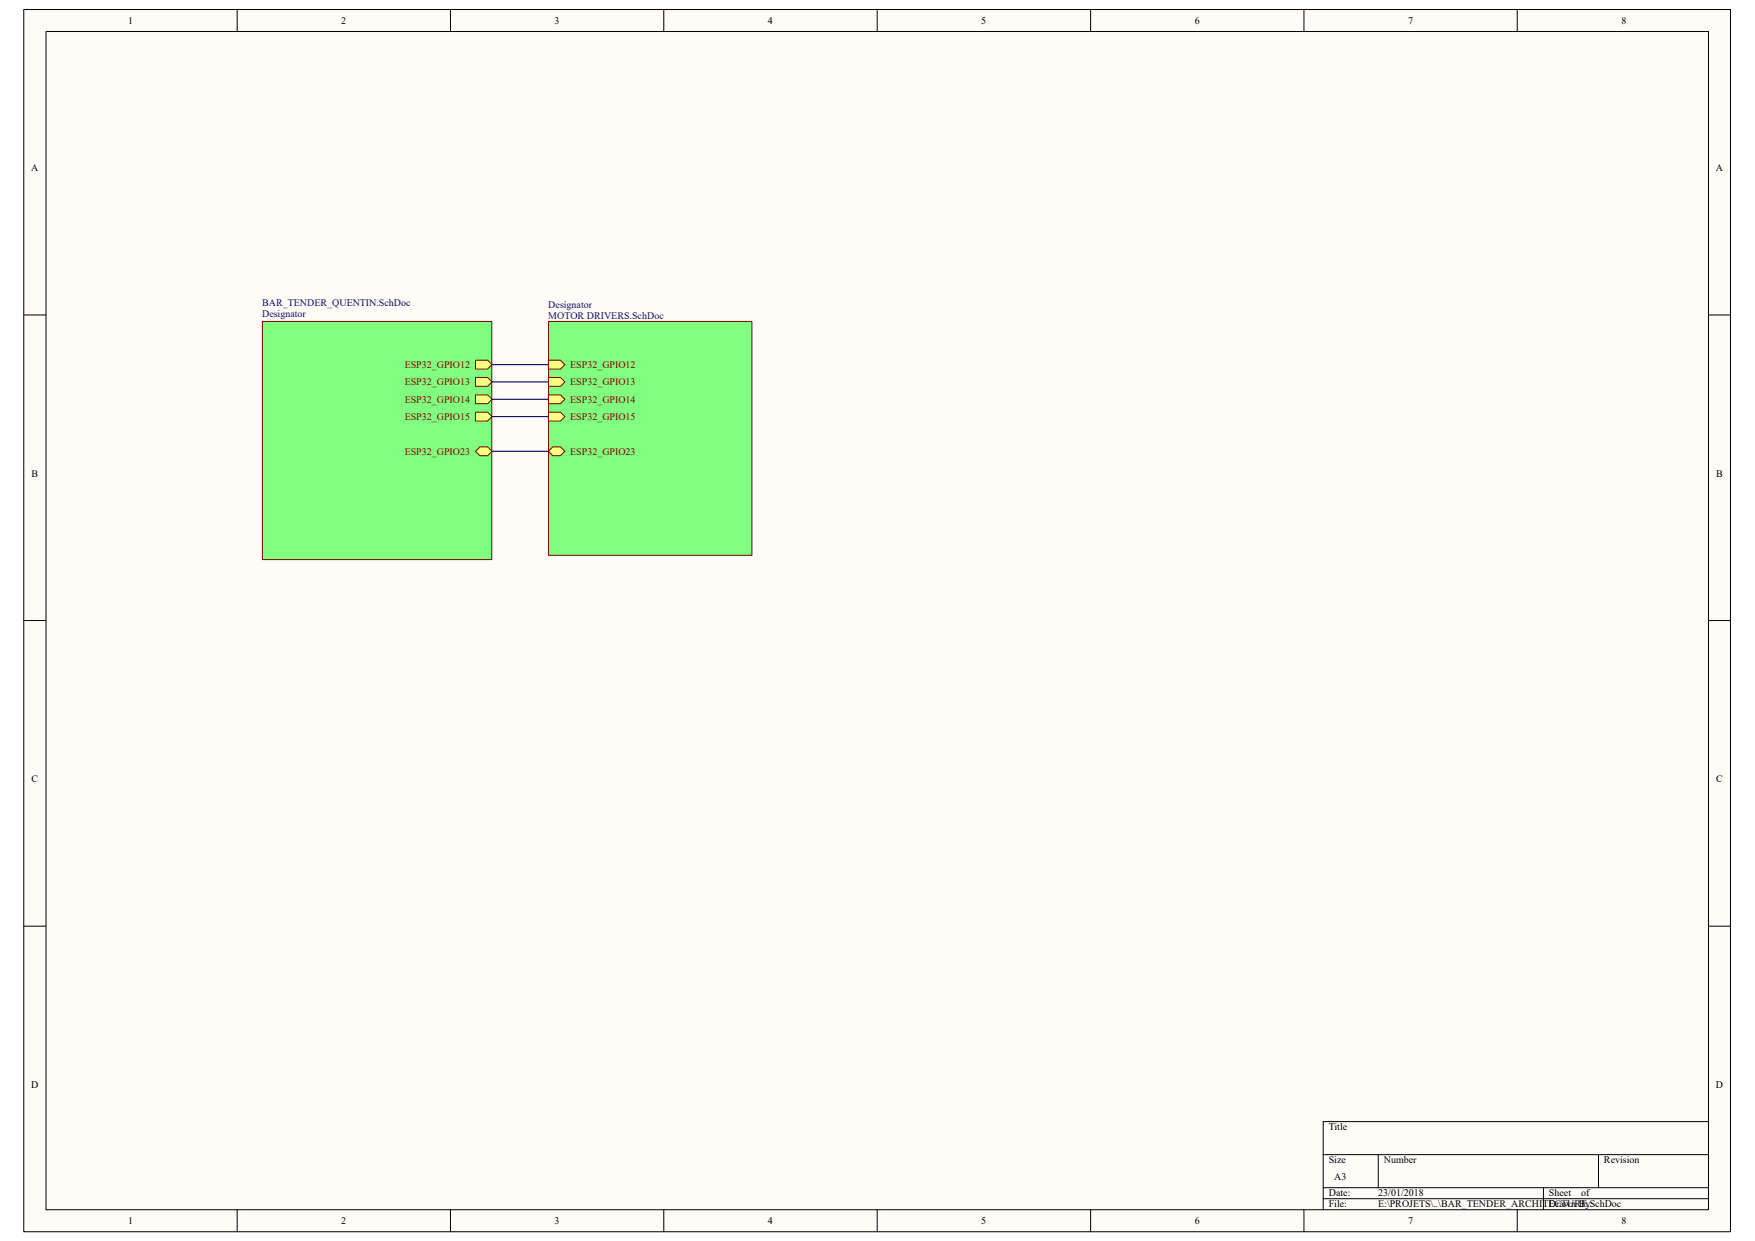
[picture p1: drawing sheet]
<svg xmlns="http://www.w3.org/2000/svg" width="297mm" height="210mm" viewBox="0 0 297 210" stroke-linecap="round" stroke-linejoin="round" font-family="sans-serif">
<defs><g id="words">
<g font-size="1.7">
<text x="21.7" y="4">1</text>
<text x="57.7" y="4">2</text>
<text x="93.9" y="4">3</text>
<text x="130" y="4">4</text>
<text x="166.1" y="4">5</text>
<text x="202.2" y="4">6</text>
<text x="238.3" y="4">7</text>
<text x="274.4" y="4">8</text>
<text x="5.3" y="29">A</text>
<text x="290.4" y="29">A</text>
<text x="5.3" y="80.6">B</text>
<text x="290.4" y="80.6">B</text>
<text x="5.3" y="132.4">C</text>
<text x="290.4" y="132.4">C</text>
<text x="5.3" y="184.1">D</text>
<text x="290.4" y="184.1">D</text>
<text x="224.9" y="191.3">Title</text>
<text x="224.9" y="196.9">Size</text>
<text x="234.2" y="196.9">Number</text>
<text x="271.4" y="196.9">Revision</text>
<text x="224.9" y="202.5">Date:</text>
<text x="225.8" y="199.7">A3</text>
<text x="233.3" y="202.5">23/01/2018</text>
<text x="262.1" y="202.5">Sheet</text>
<text x="267.6" y="202.5">of</text>
<text x="21.7" y="207.1">1</text>
<text x="57.7" y="207.1">2</text>
<text x="93.9" y="207.1">3</text>
<text x="130" y="207.1">4</text>
<text x="166.1" y="207.1">5</text>
<text x="202.2" y="207.1">6</text>
<text x="224.9" y="204.3">File:</text>
<text x="233.3" y="204.3">E:\PROJETS\..\BAR_TENDER_ARCHITECTURE.SchDoc</text>
<text x="238.3" y="207.1">7</text>
<text x="262.1" y="204.3">Drawn By:</text>
<text x="274.4" y="207.1">8</text>
</g>
<g font-size="1.7" fill="#000080">
<text x="44.4" y="53.6">Designator</text>
<text x="44.4" y="51.8">BAR_TENDER_QUENTIN.SchDoc</text>
<text x="92.8" y="52.2">Designator</text>
<text x="92.8" y="54">MOTOR DRIVERS.SchDoc</text>
</g>
<g font-size="1.7" fill="#800000">
<text x="68.5" y="62.3">ESP32_GPIO12</text>
<text x="68.5" y="65.2">ESP32_GPIO13</text>
<text x="96.5" y="62.3">ESP32_GPIO12</text>
<text x="96.5" y="65.2">ESP32_GPIO13</text>
<text x="68.5" y="68.2">ESP32_GPIO14</text>
<text x="68.5" y="71.1">ESP32_GPIO15</text>
<text x="96.5" y="68.2">ESP32_GPIO14</text>
<text x="96.5" y="71.1">ESP32_GPIO15</text>
<text x="68.5" y="77">ESP32_GPIO23</text>
<text x="96.5" y="77">ESP32_GPIO23</text>
</g>
</g></defs>
<path d="M4.1 1.7h288.8v206.7h-288.8z" fill="#fffcf8"/>
<path d="M4 1.6h288.9v206.8h-288.9z" fill="none" stroke="#000" stroke-width=".17"/>
<path d="M7.8 5.4h281.3v199.3h-281.3z" fill="#fffcf8"/>
<g fill="none" stroke="#000" stroke-width=".17">
<path d="M7.8 5.3h281.3v199.4h-281.3zM40.1 1.6v3.7M76.2 1.6v3.7M112.3 1.6v3.7M148.5 1.6v3.7M184.6 1.6v3.7M220.7 1.6v3.7M256.8 1.6v3.7M4 53.3h3.7M289.2 53.3h3.7M4 105h3.7M289.2 105h3.7"/>
<path d="M4 156.7h3.7M289.2 156.7h3.7M223.9 195.4h65.3M233.3 195.4v5.6M270.5 195.4v5.6M289.2 189.8h-65.3v14.9M40.1 204.7v3.7M76.2 204.7v3.7M112.3 204.7v3.7M148.5 204.7v3.7M184.6 204.7v3.7M220.7 204.7v3.7"/>
<path d="M223.9 201h65.3M223.9 202.9h65.3M256.8 204.7v3.7M261.2 201v3.7"/>
</g>
<path d="M44.4 54.4h38.8v40.3h-38.8z" fill="#80ff80"/>
<path d="M44.4 54.4h38.8v40.3h-38.8z" fill="none" stroke="#800000" stroke-width=".17"/>
<path d="M80.5 61h2l.8 .7-.8 .7h-2z" fill-rule="evenodd" fill="#ffff80"/>
<path d="M80.5 61h2l.8 .7-.8 .7h-2z" fill="none" stroke="#800000" stroke-width=".17"/>
<path d="M80.5 63.9h2l.8 .7-.8 .8h-2z" fill-rule="evenodd" fill="#ffff80"/>
<path d="M80.5 63.9h2l.8 .7-.8 .8h-2z" fill="none" stroke="#800000" stroke-width=".17"/>
<path d="M80.5 66.8h2l.8 .8-.8 .7h-2z" fill-rule="evenodd" fill="#ffff80"/>
<path d="M80.5 66.8h2l.8 .8-.8 .7h-2z" fill="none" stroke="#800000" stroke-width=".17"/>
<path d="M80.5 69.8h2l.8 .7-.8 .7h-2z" fill-rule="evenodd" fill="#ffff80"/>
<path d="M80.5 69.8h2l.8 .7-.8 .7h-2z" fill="none" stroke="#800000" stroke-width=".17"/>
<path d="M80.5 76.4l.7-.8h1.3l.8 .8-.8 .7h-1.3z" fill-rule="evenodd" fill="#ffff80"/>
<path d="M80.5 76.4l.7-.8h1.3l.8 .8-.8 .7h-1.3z" fill="none" stroke="#800000" stroke-width=".17"/>
<path d="M92.9 54.4h34.4v39.6h-34.4z" fill="#80ff80"/>
<path d="M92.8 54.4h34.5v39.6h-34.5z" fill="none" stroke="#800000" stroke-width=".17"/>
<path d="M92.8 61h2.1l.7 .7-.7 .7h-2.1z" fill-rule="evenodd" fill="#ffff80"/>
<path d="M92.8 61h2.1l.7 .7-.7 .7h-2.1z" fill="none" stroke="#800000" stroke-width=".17"/>
<path d="M92.8 63.9h2.1l.7 .7-.7 .8h-2.1z" fill-rule="evenodd" fill="#ffff80"/>
<path d="M92.8 63.9h2.1l.7 .7-.7 .8h-2.1z" fill="none" stroke="#800000" stroke-width=".17"/>
<path d="M92.8 66.8h2.1l.7 .8-.7 .7h-2.1z" fill-rule="evenodd" fill="#ffff80"/>
<path d="M92.8 66.8h2.1l.7 .8-.7 .7h-2.1z" fill="none" stroke="#800000" stroke-width=".17"/>
<path d="M92.8 69.8h2.1l.7 .7-.7 .7h-2.1z" fill-rule="evenodd" fill="#ffff80"/>
<path d="M92.8 69.8h2.1l.7 .7-.7 .7h-2.1z" fill="none" stroke="#800000" stroke-width=".17"/>
<path d="M93.6 75.6h1.3l.7 .8-.7 .7h-1.3l-.8-.7z" fill-rule="evenodd" fill="#ffff80"/>
<path d="M93.6 75.6h1.3l.7 .8-.7 .7h-1.3l-.8-.7z" fill="none" stroke="#800000" stroke-width=".17"/>
<path d="M83.3 61.7h9.5M83.3 64.6h9.5M83.3 67.6h9.5M83.3 70.5h9.5M83.3 76.4h9.5" fill="none" stroke="#000080" stroke-width=".19"/>
<use href="#words"/>
</svg>
